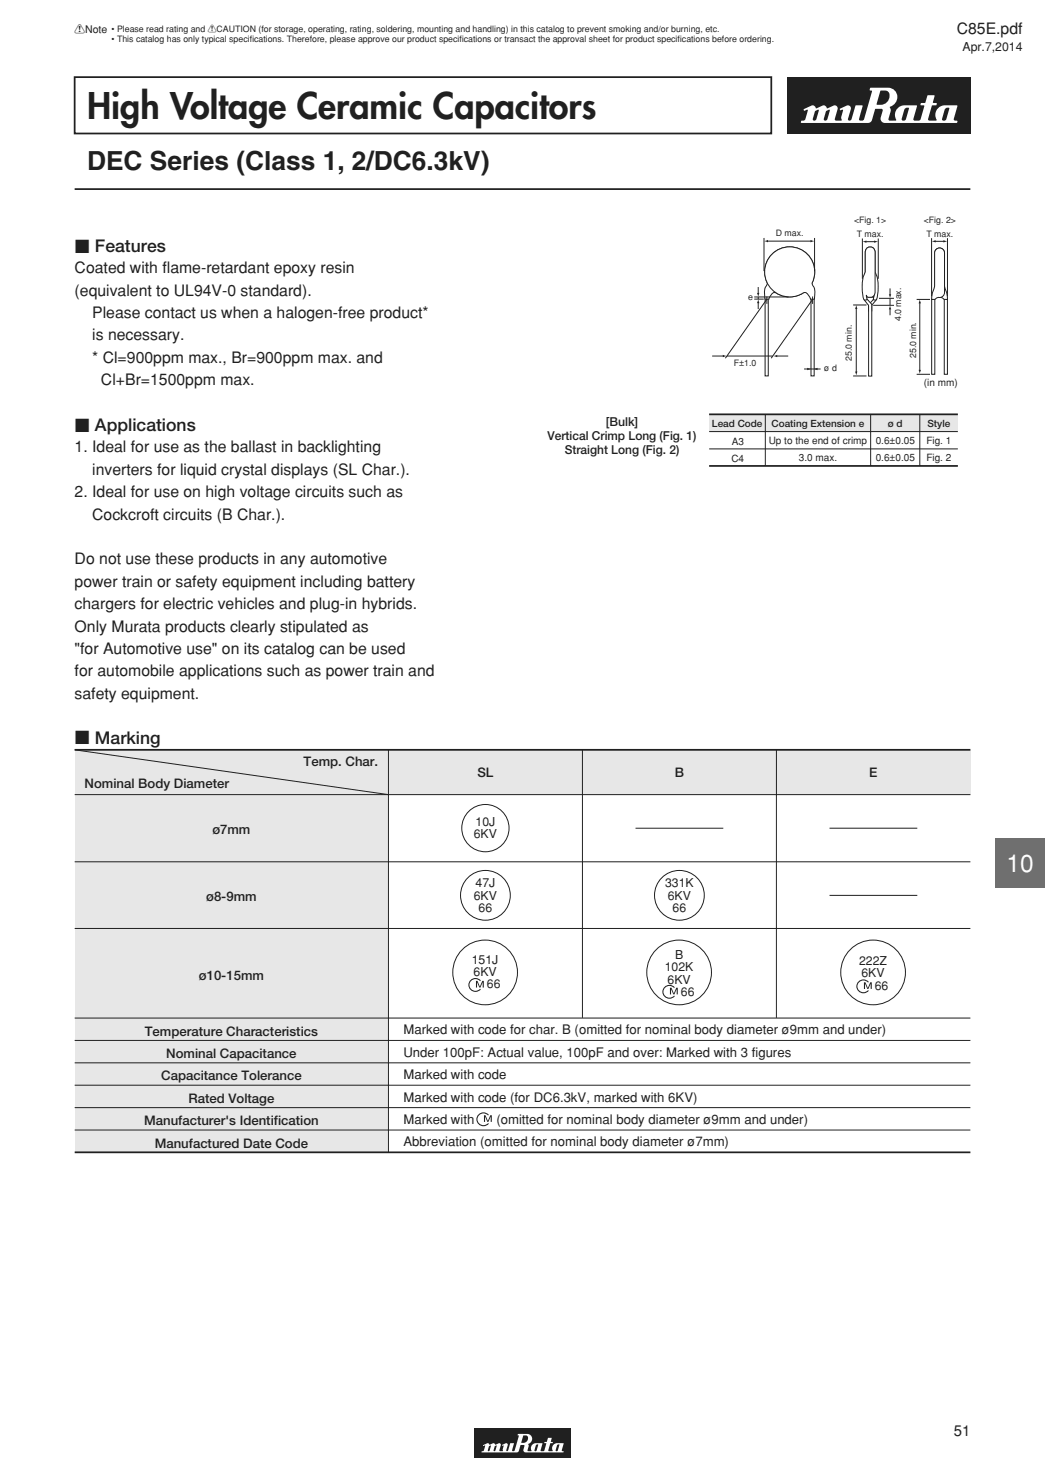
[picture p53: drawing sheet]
<svg xmlns="http://www.w3.org/2000/svg" width="210mm" height="297mm" viewBox="0 0 210 297" stroke-linecap="round" stroke-linejoin="round" font-family="sans-serif">
<defs><g id="words">
<text font-size="7.2" fill="#231f20" x="17.5" y="23.9">High Voltage Ceramic Capacitors</text>
<text font-size="5.3" fill="#231f20" x="17.5" y="34.2">DEC Series (Class 1, 2/DC6.3kV)</text>
<text font-size="4.9" fill="#fff" x="202.3" y="175.3">10</text>
<g font-size="3.5" fill="#231f20">
<text x="15" y="50.8">c Features</text>
<text x="15" y="86.8">c Applications</text>
<text x="15" y="149.6">c Marking</text>
</g>
<g font-size="3.2" fill="#231f20">
<text x="192.3" y="6.8">C85E.pdf</text>
<text x="15" y="54.9">Coated with f</text>
<text x="15" y="59.4">(equivalent to UL94V-0 standard).</text>
<text x="32.6" y="54.9">l ame-retardant epoxy resin</text>
<text x="18.5" y="63.9">Please contact us when a halogen-free product*</text>
<text x="18.5" y="68.4">is necessary.</text>
<text x="18.5" y="72.9">* Cl=900ppm max., Br=900ppm max. and</text>
<text x="20.3" y="77.4">Cl+Br=1500ppm max.</text>
<text x="15" y="90.9">1. Ideal for use as the ballast in backlighting</text>
<text x="18.5" y="95.4">inverters for liquid crystal displays (SL Char.).</text>
<text x="15" y="99.9">2. Ideal for use on high voltage circuits such as</text>
<text x="18.5" y="104.4">Cockcroft circuits (B Char.).</text>
<text x="15" y="113.4">Do not use these products in any automotive</text>
<text x="15" y="117.9">power train or safety equipment including battery</text>
<text x="15" y="122.4">chargers for electric vehicles and plug-in hybrids.</text>
<text x="15" y="126.9">Only Murata products clearly stipulated as</text>
<text x="15" y="131.4">&quot;for Automotive use&quot; on its catalog can be used</text>
<text x="15" y="135.9">for automobile applications such as power train and</text>
<text x="15" y="140.4">safety equipment.</text>
</g>
<text font-size="3" fill="#231f20" x="191.7" y="288.6">51</text>
<g font-size="2.6" fill="#231f20">
<text x="61" y="153.9">Temp. Char.</text>
<text x="17" y="158.4">Nominal Body Diameter</text>
<text x="95.9" y="156.1">SL</text>
<text x="135.6" y="156.1">B</text>
<text x="174.7" y="156.1">E</text>
<text x="42.7" y="167.6">ø7mm</text>
<text x="41.4" y="181.1">ø8-9mm</text>
<text x="40" y="196.9">ø10-15mm</text>
<text x="29.1" y="208.1">Temperature Characteristics</text>
<text x="81.1" y="207.8">Marked with code for char. B (omitted for nominal body diameter ø9mm and under)</text>
<text x="33.4" y="212.6">Nominal Capacitance</text>
<text x="81.1" y="212.3">Under 100pF: Actual value, 100pF and over: Marked with 3 figures</text>
<text x="32.4" y="217.1">Capacitance Tolerance</text>
<text x="37.9" y="221.6">Rated Voltage</text>
<text x="81.1" y="216.8">Marked with code</text>
<text x="81.1" y="221.3">Marked with code (for DC6.3kV, marked with 6KV)</text>
<text x="29" y="226.1">Manufacturer's Identification</text>
<text x="81.1" y="225.8">Marked with</text>
<text x="99.7" y="225.8">(omitted for nominal body diameter ø9mm and under)</text>
<text x="31.1" y="230.6">Manufactured Date Code</text>
<text x="81.1" y="230.3">Abbreviation (omitted for nominal body diameter ø7mm)</text>
</g>
<g font-size="2.5" fill="#231f20">
<text x="193.4" y="10.3">Apr.7,2014</text>
<text x="110" y="88.4">Vertical Crimp Long (Fig. 1)</text>
<text x="121.7" y="85.6">[Bulk]</text>
<text x="113.5" y="91.3">Straight Long (Fig. 2)</text>
<text x="95.6" y="166">10J</text>
<text x="95.2" y="168.4">6KV</text>
<text x="95.6" y="178.3">47J</text>
<text x="133.6" y="178.3">331K</text>
<text x="95.2" y="180.8">6KV</text>
<text x="96.2" y="183.3">66</text>
<text x="134.2" y="180.8">6KV</text>
<text x="135.2" y="183.3">66</text>
<text x="94.8" y="193.7">151J</text>
<text x="95.2" y="196.2">6KV</text>
<text x="133.6" y="195.2">102K</text>
<text x="134.1" y="197.7">6KV</text>
<text x="135.7" y="192.7">B</text>
<text x="172.6" y="193.9">222Z</text>
<text x="173.1" y="196.4">6KV</text>
<text x="97.8" y="198.6">66</text>
<text x="136.8" y="200.1">66</text>
<text x="175.8" y="198.9">66</text>
</g>
<text font-size="2.1" fill="#231f20" x="15" y="6.7">!Note</text>
<g font-size="2" fill="#231f20">
<text x="185.7" y="77.6">(in mm)</text>
<text x="143.1" y="85.7">Lead Code</text>
<text x="147" y="89.4">A3</text>
<text x="154.5" y="89.2">Up to the end of crimp</text>
<text x="155" y="85.7">Coating Extension e</text>
<text x="176" y="89.2">0.6±0.05</text>
<text x="178.4" y="85.7">ø d</text>
<text x="186.2" y="89.2">Fig. 1</text>
<text x="186.4" y="85.7">Style</text>
<text x="147" y="92.8">C4</text>
<text x="160.5" y="92.6">3.0 max.</text>
<text x="176" y="92.6">0.6±0.05</text>
<text x="186.2" y="92.6">Fig. 2</text>
</g>
<g font-size="1.8" fill="#231f20">
<text x="22.4" y="6.4">• Please read rating and !CAUTION (for storage, operating, rating, soldering, mounting and handling) in this catalog to prevent smoking and/or burning, etc.</text>
<text x="22.4" y="8.5">• This catalog has only typical specifcations. Therefore, please approve our product specif</text>
<text x="50.2" y="8.5">i</text>
<text x="92.3" y="8.5">i cations or transact the approval sheet for product specif</text>
<text x="136.2" y="8.5">i cations before ordering.</text>
<text x="155.9" y="47.5">D max.</text>
<text x="171.6" y="44.7">&lt;Fig. 1&gt;</text>
<text x="172.2" y="47.5">T max.</text>
<text x="185.6" y="44.7">&lt;Fig. 2&gt;</text>
<text x="186.2" y="47.5">T max.</text>
<text x="150.4" y="60.3">e</text>
<text x="181.1" y="64.6" transform="rotate(-90 181.1 64.6)">4.0 max.</text>
<text x="184.1" y="72" transform="rotate(-90 184.1 72)">25.0 min.</text>
<text x="147.4" y="73.5">F±1.0</text>
<text x="165.6" y="74.6">ø d</text>
<text x="171.2" y="72.6" transform="rotate(-90 171.2 72.6)">25.0 min.</text>
</g>
</g></defs>
<path d="M15 15.5h140v11.3h-140z" fill="none" stroke="#231f20" stroke-width=".35"/>
<path d="M158.2 15.5h36.9v11.3h-36.9z" fill="#231f20"/>
<path d="M180.1 24h.1" fill="none" stroke="#231f20" stroke-width=".2"/>
<path d="M161.5 22l1.6-.8a.76 .76 0 0 1 1 .6l.1-.1v.4l-.4 .2-.5 1.7a.38 .38 0 0 0 .4 .2 .38 .38 0 0 0 .4-.3l.5-1.7-.2-.2-.2 .1v-.4l1.1-.5a.96 .96 0 0 1 1 .6l.2-.1-.1 .4-.4 .2-.5 1.6a.4 .4 0 0 0 .5 .4 .4 .4 0 0 0 .3-.5l.5-1.6-.2-.2-.2 .1 .1-.4 1.2-.5 .5 .1 .1 .5-.5 2.3 .2 .1h1.1l-.1-.6 .4-1.4-.1-.2-.4 .2-.1-.3 1.3-.7a.6 .6 0 0 1 .7 .1 .6 .6 0 0 1 .2 .6l-.6 2 .3 .3 .4-.3 .8-2.7h1.4l-.7 2.8a.59 .59 0 0 0 .7 .2 .59 .59 0 0 0 .4-.5l1.5-5.4-.4-.1 .1-.5 3.6-.1a1.96 1.96 0 0 1 1.8 1.8 1.96 1.96 0 0 1-1.5 2.1l.2 .8-.4 1.8 .2 .1h1.2l.1-.1a1.93 1.93 0 0 1 1.7-2.9h2.3l.2 .1-.4 1.3-1.4-.2 .2-.6-.2-.2-.7 .3-.6 2a.43 .43 0 0 0 .4 .4 .43 .43 0 0 0 .5-.4l.4-1.5 1.4 .2-.4 1.4 .2 .2h.9l.3-.1 .9-2.8-.2-.1-.6-.1v-.3l.9-.1 .5-1.5 1.3-.1 .1 .2-.3 1.3 .8 .2-.2 .3-.8 .1-.8 2.8 .3 .2h1.3l.1-.1a1.95 1.95 0 0 1 1.7-2.9h2.4l.1 .1-.3 1h-1.5l.2-.5-.2-.2a.68 .68 0 0 0-.8 .5l-.5 1.8a.45 .45 0 0 0 .4 .4 .45 .45 0 0 0 .5-.4l.4-1.6h1.5l-.4 1.7 .1 .2 .6 .1-.2 .4h-14.4a.85 .85 0 0 1-.8-1.1l.4-1.5-.1-.2h-.8l.1-.8h.4a1.75 1.75 0 0 0 1.5-2.7 1.93 1.93 0 0 0-1.6-.2l-.8 2.7 .5 .2-.1 .8-.7 .1-.6 2.1a.83 .83 0 0 1-.8 .6h-13.3l-.2-.1 .1-.3 .6-.1 .2-.3 .5-1.7-.1-.2-.5 .3z" fill="#fff"/>
<path d="M15 38h180" fill="none" stroke="#e6e7e8" stroke-width=".2"/>
<path d="M15 38h180z" fill="none" stroke="#231f20" stroke-width=".35"/>
<path d="M163 59.7h.6v15.8h-.6z" fill="#fff"/>
<path d="M163 59.7h.6v15.8h-.6z" fill="none" stroke="#231f20" stroke-width=".2"/>
<path d="M187.2 60.1h.7v15.1h-.7z" fill="#fff"/>
<path d="M187.2 60.1h.7v15.1h-.7z" fill="none" stroke="#231f20" stroke-width=".2"/>
<path d="M189.8 60.1h.6v15.1h-.6z" fill="#fff"/>
<path d="M189.8 60.1h.6v15.1h-.6z" fill="none" stroke="#231f20" stroke-width=".2"/>
<path d="M153.8 59.7h.6v15.8h-.6z" fill="#fff"/>
<path d="M153.8 59.7h.6v15.8h-.6z" fill="none" stroke="#231f20" stroke-width=".2"/>
<path d="M188.1 50.1a.99 .99 0 0 1 1.1-.2 .99 .99 0 0 1 .6 .9v6.7l.5 1.5 .1 1.2h-.7l-.3-.3-.5-.1a.99 .99 0 0 1-1.1-1v-8z" fill="#fff"/>
<path d="M188.1 50.1a.99 .99 0 0 1 1.1-.2 .99 .99 0 0 1 .6 .9v6.7l.5 1.5 .1 1.2h-.7l-.3-.3-.5-.1a.99 .99 0 0 1-1.1-1v-8z" fill="none" stroke="#231f20" stroke-width=".2"/>
<path d="M154.8 51.4a5 5 0 0 1 7-.7 5 5 0 0 1 1 6.8 5 5 0 0 1-6.8 1.4 1.33 1.33 0 0 0-1.5 1.2h-.8v-.2a3.1 3.1 0 0 1 .5-2.8v-.2a5 5 0 0 1 .6-5.5z" fill="#fff"/>
<path d="M154.8 51.4a5 5 0 0 1 7-.7 5 5 0 0 1 1 6.8 5 5 0 0 1-6.8 1.4 1.33 1.33 0 0 0-1.5 1.2h-.8v-.2a3.1 3.1 0 0 1 .5-2.8v-.2a5 5 0 0 1 .6-5.5z" fill="none" stroke="#231f20" stroke-width=".2"/>
<path d="M155.5 50.8a5 5 0 0 1 6.3-.1 5 5 0 0 1 1.4 6.2l.1 .5a3.7 3.7 0 0 1 .3 2.7h-.7l-.4-.8a.83 .83 0 0 0-1.5-.2 5 5 0 0 1-6.5-1.7 5 5 0 0 1 1-6.6z" fill="#fff"/>
<path d="M155.5 50.8a5 5 0 0 1 6.3-.1 5 5 0 0 1 1.4 6.2l.1 .5a3.7 3.7 0 0 1 .3 2.7h-.7l-.4-.8a.83 .83 0 0 0-1.5-.2 5 5 0 0 1-6.5-1.7 5 5 0 0 1 1-6.6z" fill="none" stroke="#231f20" stroke-width=".2"/>
<path d="M188.1 50.1a.99 .99 0 0 1 1.1-.2 .99 .99 0 0 1 .6 .9v8a.99 .99 0 0 1-1.2 1l-.7 .4h-.7l.1-1.2 .5-1.5v-6.7z" fill="#fff"/>
<path d="M151.6 59.7h6.9M153.5 47.8v6.7M163.7 47.8v6.7M188.1 50.1a.99 .99 0 0 1 1.1-.2 .99 .99 0 0 1 .6 .9v8a.99 .99 0 0 1-1.2 1l-.7 .4h-.7l.1-1.2 .5-1.5v-6.7zM151.6 60.1h1.9M152.4 60.8v1.3" fill="none" stroke="#231f20" stroke-width=".2"/>
<path d="M152.4 60.1l.2 .8h-.5z" fill="#231f20"/>
<path d="M152.4 57.7v1.3" fill="none" stroke="#231f20" stroke-width=".2"/>
<path d="M152.1 58.9h.5l-.2 .8z" fill="#231f20"/>
<path d="M154.2 48.5h8.8" fill="none" stroke="#231f20" stroke-width=".2"/>
<g fill="#231f20">
<path d="M162.9 48.2l.8 .3-.8 .2z"/>
<path d="M153.5 48.5l.8-.3v.5z"/>
</g>
<path d="M152.4 59.7v.4M187.2 47.9v11.6M187.9 48.5h1.9M190.4 47.9v11.6" fill="none" stroke="#231f20" stroke-width=".2"/>
<g fill="#231f20">
<path d="M189.6 48.3l.8 .2-.8 .2z"/>
<path d="M187.2 48.5l.8-.2v.4z"/>
<path d="M163.5 74.1l.8-.2v.5z"/>
</g>
<path d="M161.6 74.2h3.3" fill="none" stroke="#231f20" stroke-width=".2"/>
<path d="M162.2 73.9l.8 .2-.8 .3z" fill="#231f20"/>
<path d="M184.8 60.8v13.7" fill="none" stroke="#231f20" stroke-width=".2"/>
<g fill="#231f20">
<path d="M184.6 74.3h.5l-.3 .8z"/>
<path d="M184.8 60.1l.3 .9h-.5z"/>
</g>
<path d="M156 71.5h2.4M184.2 75.2h2.7M184.2 60.2h2.7" fill="none" stroke="#231f20" stroke-width=".2"/>
<path d="M155.4 71.5l.8-.2v.5z" fill="#231f20"/>
<path d="M143.1 71.5h2.3" fill="none" stroke="#231f20" stroke-width=".2"/>
<path d="M145.3 71.3l.8 .2-.8 .3z" fill="#231f20"/>
<path d="M154.1 59.6v1.5M163.3 59.6v1.5M146.1 71.5h9.2M154.1 60.1l-8.3 11.9M163.3 60.1l-8.3 11.9" fill="none" stroke="#231f20" stroke-width=".2"/>
<path d="M175.8 59.9l.3 .3-.9 1v1.4h-.6v-1.5z" fill="#fff"/>
<path d="M174.6 62.6v-1.5l1.2-1.2 .3 .3-.9 1v1.4" fill="none" stroke="#231f20" stroke-width=".2"/>
<path d="M174.1 59.9l1.1 1.4v14.3h-.6v-14.1l-.9-1.2z" fill="#fff"/>
<path d="M174.1 59.9l1.1 1.4v14.3h-.6v-14.1l-.9-1.2z" fill="none" stroke="#231f20" stroke-width=".2"/>
<path d="M174.1 50a.99 .99 0 0 1 1.2-.3 .99 .99 0 0 1 .6 1v3.9a7.8 7.8 0 0 1 .1 5.7l-.5-.1 .1-.8a.95 .95 0 0 1-1.7-.3v-8.4z" fill="#fff"/>
<path d="M174.1 50a.99 .99 0 0 1 1.2-.3 .99 .99 0 0 1 .6 1v3.9a7.8 7.8 0 0 1 .1 5.7l-.5-.1 .1-.8a.95 .95 0 0 1-1.7-.3v-8.4z" fill="none" stroke="#231f20" stroke-width=".2"/>
<path d="M174.1 50a.99 .99 0 0 1 1.2-.3 .99 .99 0 0 1 .6 1v8a1.05 1.05 0 0 1-1.6 .9l-.2-.2 .1 .8-.5 .1a7.8 7.8 0 0 1 .2-5.7v-3.9z" fill="#fff"/>
<path d="M174.1 50a.99 .99 0 0 1 1.2-.3 .99 .99 0 0 1 .6 1v8a1.05 1.05 0 0 1-1.6 .9l-.2-.2 .1 .8-.5 .1a7.8 7.8 0 0 1 .2-5.7v-3.9zM172.1 61.9v12.9" fill="none" stroke="#231f20" stroke-width=".2"/>
<g fill="#231f20">
<path d="M171.8 74.7h.5l-.2 .8z"/>
<path d="M172.1 61.3l.2 .8h-.5z"/>
</g>
<path d="M173.3 47.9v8.1M173.9 48.6h1.9M176.5 47.9v8.1" fill="none" stroke="#231f20" stroke-width=".2"/>
<g fill="#231f20">
<path d="M175.7 48.3l.8 .3-.8 .2z"/>
<path d="M173.3 48.6l.8-.3v.5z"/>
</g>
<path d="M176.6 60h3.1M175.5 61.4h4.2M178.9 62v1.3" fill="none" stroke="#231f20" stroke-width=".2"/>
<path d="M178.9 61.4l.2 .8h-.5z" fill="#231f20"/>
<path d="M178.9 58v1.3" fill="none" stroke="#231f20" stroke-width=".2"/>
<path d="M178.6 59.1h.5l-.2 .8z" fill="#231f20"/>
<path d="M178.9 60v1.4M171.4 75.6h2.7M171.4 61.3h2.7" fill="none" stroke="#231f20" stroke-width=".2"/>
<path d="M142.5 83.3h50v3.4h-50z" fill="#e6e7e8"/>
<path d="M142.5 83.3h50M142.5 93.6h50" fill="none" stroke="#231f20" stroke-width=".35"/>
<path d="M142.5 86.7h50M142.5 90.2h50M153.8 83.3v10.3M175 83.3v10.3M184.8 83.3v10.3" fill="none" stroke="#231f20" stroke-width=".2"/>
<path d="M15 150.7h180v9h-180z" fill="#e6e7e8"/>
<path d="M15 150.7h180" fill="none" stroke="#231f20" stroke-width=".35"/>
<path d="M15 159.7h63.1v71.9h-63.1z" fill="#e6e7e8"/>
<path d="M78.1 150.7v80.9M117 150.7v53.8M156 150.7v53.8M15 186.6h180M15 204.6h180M15 213.6h180M15 209.1h180M15 218.1h180M15 222.6h180M15 227.1h180" fill="none" stroke="#231f20" stroke-width=".2"/>
<path d="M15 231.6h180" fill="none" stroke="#231f20" stroke-width=".35"/>
<path d="M98.2 224.1a1.31 1.31 0 0 0-1.9-.1 1.31 1.31 0 0 0 0 1.9 1.31 1.31 0 0 0 1.9-.1" fill="none" stroke="#231f20" stroke-width=".21"/>
<path d="M97.3 224.1h.3l.4 1.1 .5-1.1h.3v1.3h-.2v-1l-.4 1h-.3l-.4-1v1h-.2z" fill="#231f20"/>
<g fill="none" stroke="#231f20" stroke-width=".2">
<path d="M15 159.7h180M15 150.7l63.1 9M15 173.2h180"/>
<circle cx="136.5" cy="195.4" r="6.5"/>
</g>
<path d="M96.6 197.1a1.31 1.31 0 0 0-2-.1 1.31 1.31 0 0 0 0 1.9 1.31 1.31 0 0 0 2-.1" fill="none" stroke="#231f20" stroke-width=".21"/>
<path d="M95.6 197.1h.4l.4 1.1 .5-1.1h.3v1.3h-.2v-1l-.5 1h-.2l-.4-1v1h-.3z" fill="#231f20"/>
<path d="M135.5 198.5a1.31 1.31 0 0 0-1.9-.2 1.31 1.31 0 0 0 0 2 1.31 1.31 0 0 0 1.9-.2" fill="none" stroke="#231f20" stroke-width=".21"/>
<path d="M134.6 198.5h.3l.5 1.1 .5-1.1h.3v1.3h-.2v-1.1l-.5 1.1h-.2l-.4-1.1v1.1h-.3z" fill="#231f20"/>
<path d="M174.5 197.4a1.31 1.31 0 0 0-1.9-.1 1.31 1.31 0 0 0 0 1.9 1.31 1.31 0 0 0 1.9-.2" fill="none" stroke="#231f20" stroke-width=".21"/>
<path d="M173.6 197.4h.3l.5 1.1 .5-1.1h.3v1.3h-.2v-1.1l-.5 1.1h-.2l-.5-1.1v1.1h-.2z" fill="#231f20"/>
<g fill="none" stroke="#231f20" stroke-width=".2">
<path d="M127.7 166.4h17.7M166.7 166.4h17.6M166.7 179.9h17.6"/>
<circle cx="97.5" cy="179.9" r="5"/>
<circle cx="97.5" cy="166.4" r="4.8"/>
<circle cx="136.5" cy="179.9" r="5"/>
<circle cx="97.5" cy="195.4" r="6.5"/>
<circle cx="175.5" cy="195.4" r="6.5"/>
</g>
<path d="M95.3 287h19.4v6h-19.4z" fill="#231f20"/>
<path d="M106.8 291.5h.1" fill="none" stroke="#231f20" stroke-width=".2"/>
<path d="M97.1 290.4l.9-.4 .5 .3-.5 1.1 .2 .2 .2-.1 .3-1h-.2v-.2l.8-.3 .2 .3h.2l-.1 .2-.2 .1-.2 .8 .2 .2 .2-.1 .2-1h-.2l.1-.2 .8-.3 .1 .4-.3 1.1 .2 .1h.5l.2-1.1h-.3v-.1l.8-.4 .3 .3-.3 1.1 .2 .2 .2-.1 .4-1.5h.7l-.3 1.5 .3 .1 .2-.1 .9-3-.3-.1 .1-.2 1.9-.1a1.05 1.05 0 0 1 .9 1 1.05 1.05 0 0 1-.8 1.1l.1 .4-.2 1h.8a1.12 1.12 0 0 1 .9-1.6l1.3 .1-.2 .6h-.7v-.5l-.4 .2-.3 1.2h.4l.3-.9h.7l-.2 .8 .2 .1h.4l.2-.1 .4-1.4-.4-.1v-.2l.5-.1 .2-.8 .8 .1-.2 .7 .4 .1v.1l-.5 .1-.4 1.5 .1 .1h.8a1.12 1.12 0 0 1 .9-1.6l1.3 .1-.2 .5h-.7v-.4l-.4 .2-.3 1.2h.3l.4-1h.7l-.2 .9 .4 .1-.1 .2-7.4 .1a.48 .48 0 0 1-.6-.6l.2-.8-.5-.1 .1-.5h.2a.93 .93 0 0 0 .9-.9 .47 .47 0 0 0-.4-.6l-.6 .1-.4 1.4h.3l-.1 .5h-.3l-.3 1.2-.3 .2-7.2 .1v-.3l.4-.1 .3-1-.4 .1z" fill="#fff"/>
<path d="M200 168.5h10v10h-10z" fill="#6d6e70"/>
<use href="#words"/>
</svg>
